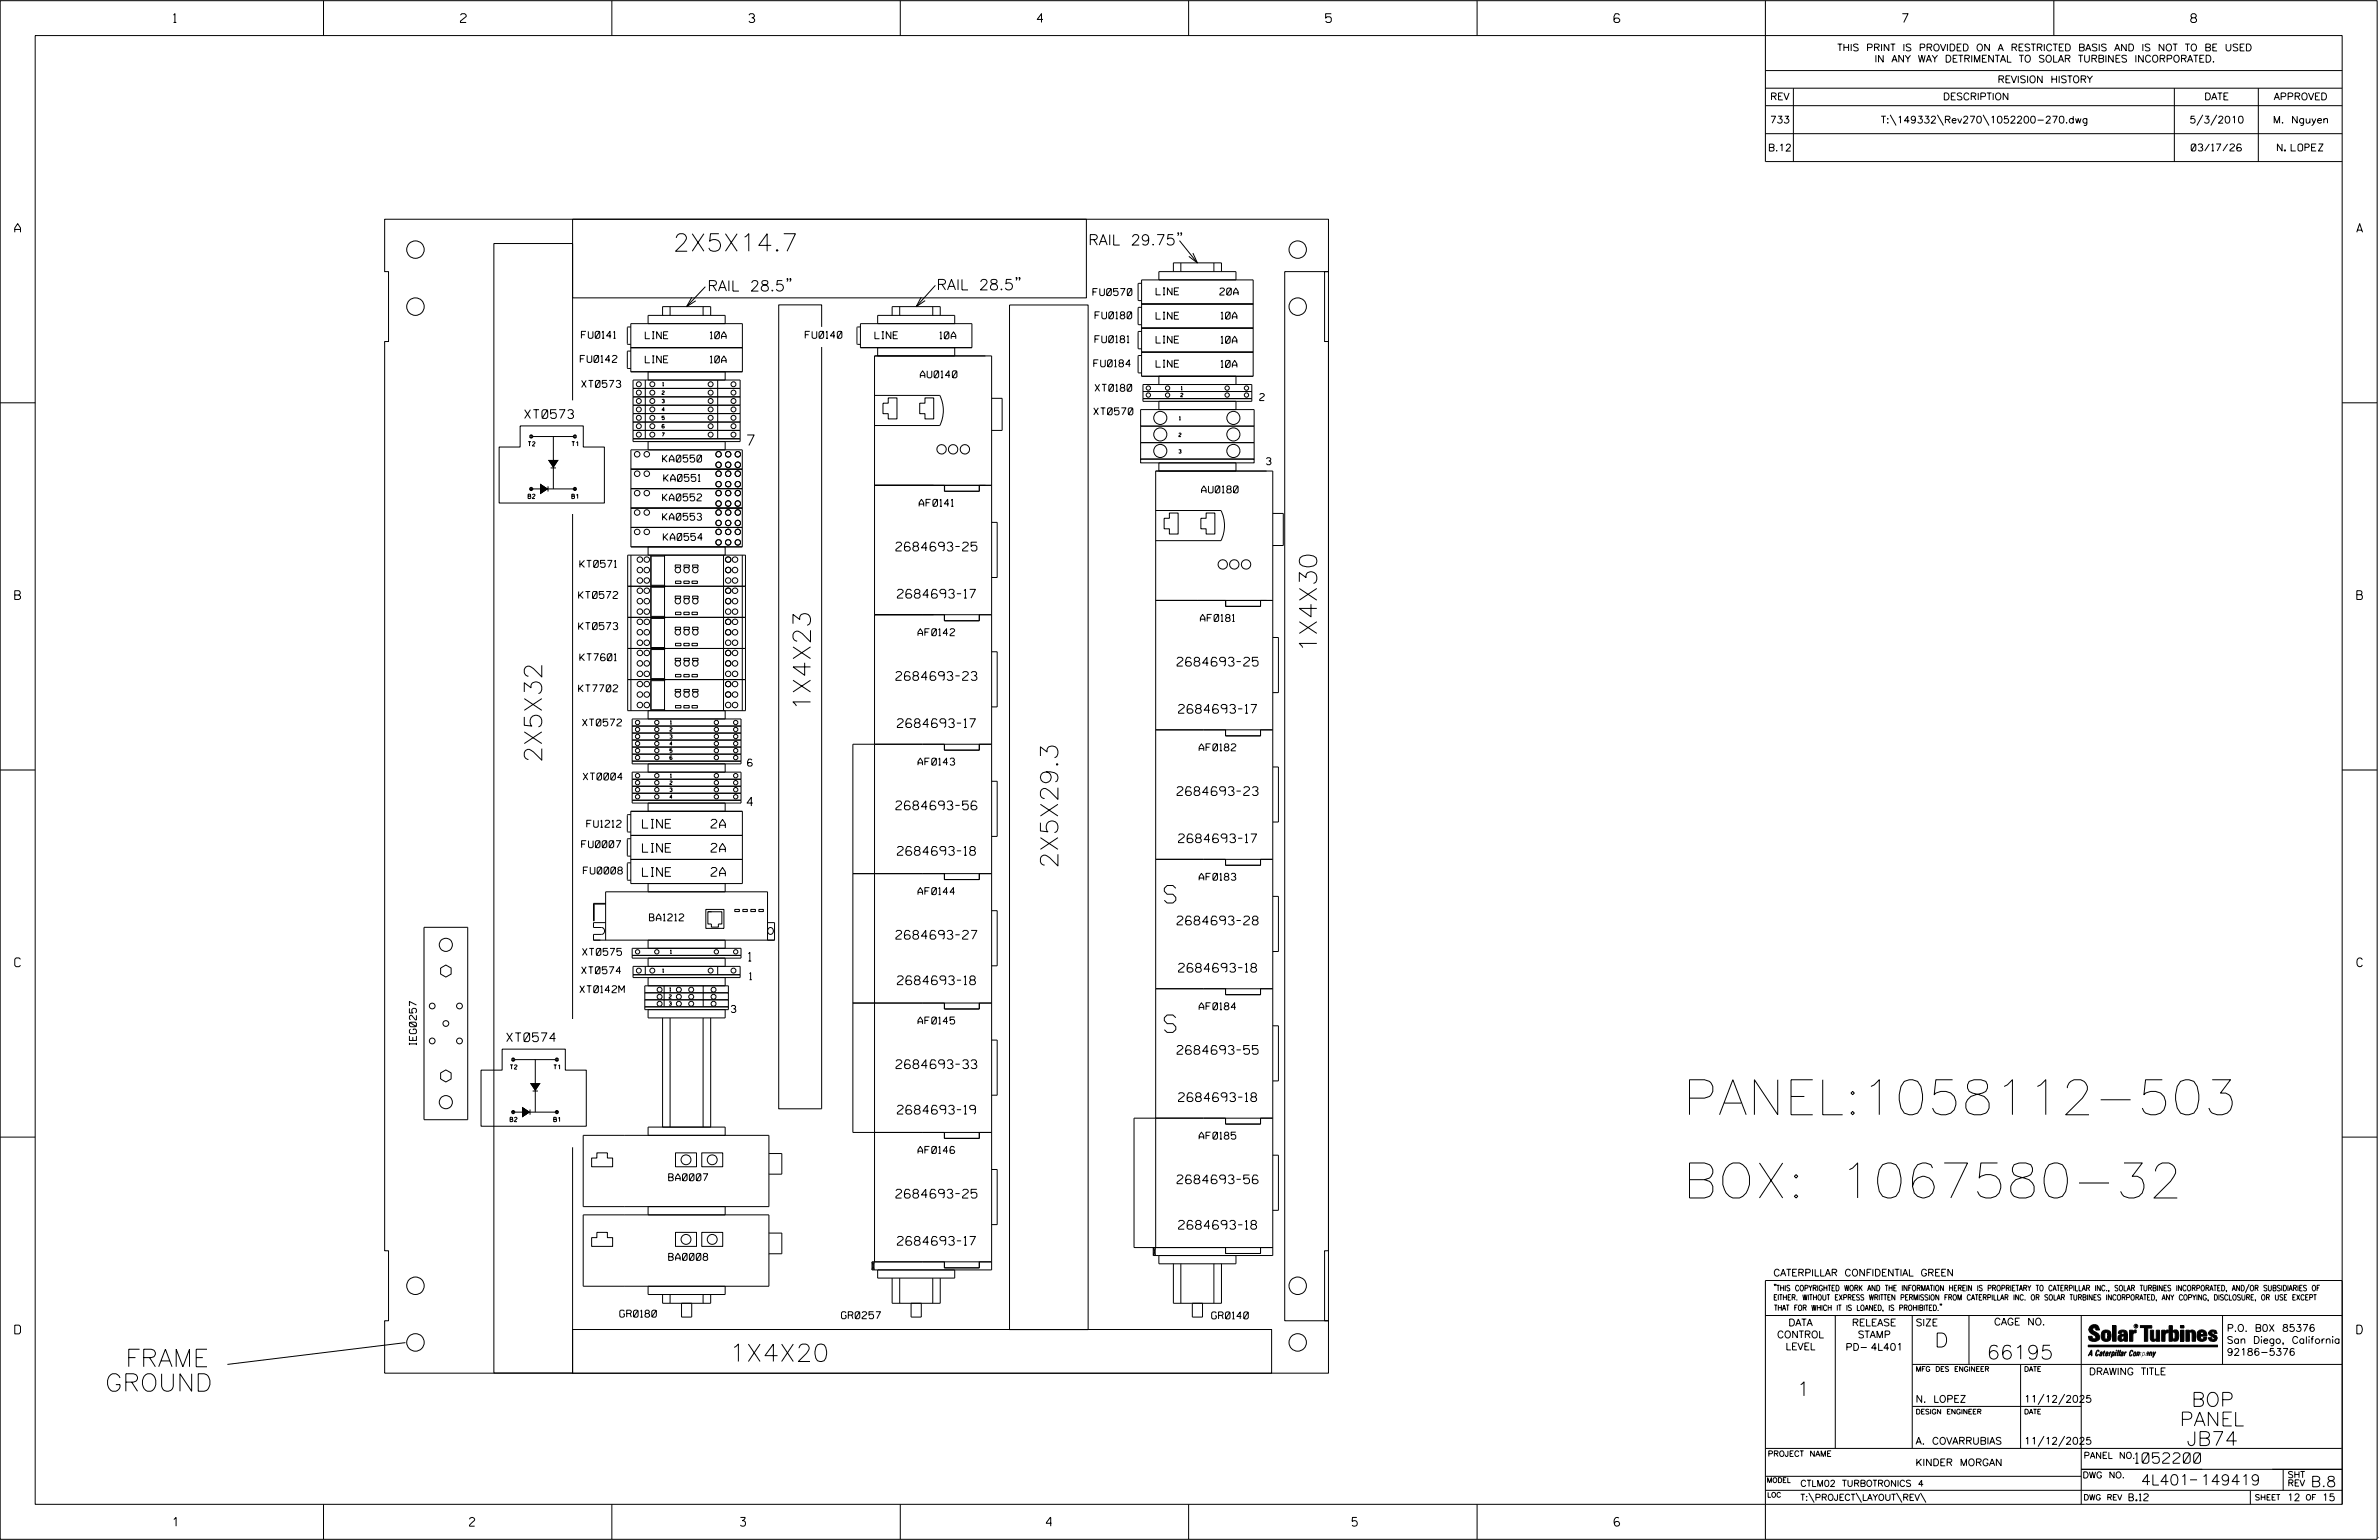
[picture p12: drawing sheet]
<svg xmlns="http://www.w3.org/2000/svg" width="864mm" height="559mm" viewBox="0 0 864 559" stroke-linecap="round" stroke-linejoin="round" font-family="sans-serif">
<defs><g id="words">
<g font-size="12.7">
<text x="610.9" y="404.5">PANEL:1058112-503</text>
<text x="610.9" y="434.7">BOX: 1067580-32</text>
</g>
<g font-size="6.3">
<text x="244.3" y="91.2">2X5X14.7</text>
<text x="478" y="236.8" transform="rotate(-90 478 236.8)">1X4X30</text>
<text x="294.2" y="258" transform="rotate(-90 294.2 258)">1X4X23</text>
<text x="196.7" y="276.8" transform="rotate(-90 196.7 276.8)">2X5X32</text>
<text x="384" y="315.1" transform="rotate(-90 384 315.1)">2X5X29.3</text>
<text x="422.7" y="327.7">S</text>
<text x="422.7" y="374.6">S</text>
<text x="41.7" y="495.9">FRAME</text>
<text x="264.7" y="494">1X4X20</text>
<text x="38.1" y="504.8">GROUND</text>
</g>
<g font-size="5.1">
<text x="702.3" y="488.8">D</text>
<text x="721.2" y="493.2">66195</text>
<text x="652.2" y="506.5">1</text>
<text x="795.5" y="510.3">BOP</text>
<text x="791.3" y="517.4">PANEL</text>
<text x="793.8" y="524.5">JB74</text>
</g>
<g font-size="3.8">
<text x="395" y="88.9">RAIL 29.75&quot;</text>
<text x="256.8" y="105.6">RAIL 28.5&quot;</text>
<text x="340" y="105.2">RAIL 28.5&quot;</text>
<text x="271.3" y="161.6">7</text>
<text x="775.1" y="531">1052200</text>
<text x="777.2" y="538.9">4L401</text>
<text x="798.8" y="538.9">149419</text>
<text x="838.8" y="539.5">B.8</text>
</g>
<g font-size="3.2">
<text x="63" y="8.2">1</text>
<text x="167.2" y="8.2">2</text>
<text x="271.8" y="8.2">3</text>
<text x="376.5" y="8.2">4</text>
<text x="481.2" y="8.2">5</text>
<text x="690.6" y="8.2">7</text>
<text x="795.3" y="8.2">8</text>
<text x="5.4" y="84.3">A</text>
<text x="855.5" y="84.3">A</text>
<text x="190.5" y="151.8">XT0573</text>
<text x="325.2" y="199.9">2684693-25</text>
<text x="5.4" y="217.5">B</text>
<text x="325.8" y="217">2684693-17</text>
<text x="855.6" y="217.5">B</text>
<text x="427.3" y="241.7">2684693-25</text>
<text x="325.2" y="246.9">2684693-23</text>
<text x="325.8" y="264">2684693-17</text>
<text x="427.8" y="258.8">2684693-17</text>
<text x="271.2" y="292.5">4</text>
<text x="325.2" y="293.8">2684693-56</text>
<text x="427.3" y="288.6">2684693-23</text>
<text x="233.2" y="300.5">LINE</text>
<text x="258.1" y="300.5">2A</text>
<text x="427.8" y="305.8">2684693-17</text>
<text x="233.2" y="309.2">LINE</text>
<text x="258.1" y="309.2">2A</text>
<text x="325.8" y="310.3">2684693-18</text>
<text x="233.2" y="318">LINE</text>
<text x="258.1" y="318">2A</text>
<text x="427.3" y="335.6">2684693-28</text>
<text x="325.2" y="340.8">2684693-27</text>
<text x="5.4" y="350.8">C</text>
<text x="271.7" y="348.8">1</text>
<text x="427.8" y="352.7">2684693-18</text>
<text x="855.6" y="350.8">C</text>
<text x="325.8" y="357.3">2684693-18</text>
<text x="183.9" y="378">XT0574</text>
<text x="427.3" y="382.6">2684693-55</text>
<text x="325.3" y="387.8">2684693-33</text>
<text x="427.8" y="399.7">2684693-18</text>
<text x="325.8" y="404.2">2684693-19</text>
<text x="427.3" y="429.5">2684693-56</text>
<text x="325.2" y="434.7">2684693-25</text>
<text x="427.8" y="446">2684693-18</text>
<text x="325.8" y="451.8">2684693-17</text>
<text x="5.4" y="484">D</text>
<text x="855.6" y="484">D</text>
<text x="62.8" y="553.8">1</text>
<text x="170.4" y="553.8">2</text>
<text x="268.8" y="553.8">3</text>
<text x="379.8" y="553.8">4</text>
<text x="490.8" y="553.8">5</text>
<text x="585.9" y="553.8">6</text>
</g>
<g font-size="2.5">
<text x="666.9" y="18.5">THIS PRINT IS PROVIDED ON A RESTRICTED BASIS AND IS NOT TO BE USED</text>
<text x="680.5" y="22.6">IN ANY WAY DETRIMENTAL TO SOLAR TURBINES INCORPORATED.</text>
<text x="725.1" y="30">REVISION HISTORY</text>
<text x="642.6" y="36.3">REV</text>
<text x="705.3" y="36.3">DESCRIPTION</text>
<text x="800.2" y="36.3">DATE</text>
<text x="825.4" y="36.3">APPROVED</text>
<text x="642.5" y="44.7">733</text>
<text x="682.8" y="44.7">T:\149332\Rev270\1052200-270.dwg</text>
<text x="794.8" y="44.7">5/3/2010</text>
<text x="825.1" y="44.7">M. Nguyen</text>
<text x="641.8" y="54.8">B.12</text>
<text x="795.4" y="54.8">03/17/26</text>
<text x="826.7" y="54.8">N. LOPEZ</text>
<text x="396.7" y="107.2">FU0570</text>
<text x="419.7" y="107">LINE</text>
<text x="442.8" y="107.1">20A</text>
<text x="397.5" y="115.7">FU0180</text>
<text x="419.7" y="115.8">LINE</text>
<text x="443.2" y="115.8">10A</text>
<text x="211.1" y="122.8">FU0141</text>
<text x="234.2" y="122.9">LINE</text>
<text x="257.8" y="122.9">10A</text>
<text x="292.3" y="122.8">FU0140</text>
<text x="317.6" y="122.9">LINE</text>
<text x="341.2" y="122.9">10A</text>
<text x="397.5" y="124.3">FU0181</text>
<text x="419.7" y="124.5">LINE</text>
<text x="443.2" y="124.6">10A</text>
<text x="210.6" y="131.5">FU0142</text>
<text x="234.2" y="131.7">LINE</text>
<text x="257.8" y="131.7">10A</text>
<text x="334.1" y="137.1">AU0140</text>
<text x="397.1" y="133.1">FU0184</text>
<text x="419.7" y="133.2">LINE</text>
<text x="443.2" y="133.3">10A</text>
<text x="211.1" y="140.6">XT0573</text>
<text x="397.5" y="142">XT0180</text>
<text x="457.3" y="145.3">2</text>
<text x="397.1" y="150.5">XT0570</text>
<text x="240.5" y="167.7">KA0550</text>
<text x="459.7" y="168.6">3</text>
<text x="240.9" y="174.7">KA0551</text>
<text x="436.2" y="178.9">AU0180</text>
<text x="240.5" y="181.7">KA0552</text>
<text x="333.7" y="183.7">AF0141</text>
<text x="240.5" y="188.8">KA0553</text>
<text x="240.8" y="196.1">KA0554</text>
<text x="210.5" y="205.9">KT0571</text>
<text x="210.1" y="217.2">KT0572</text>
<text x="435.7" y="225.5">AF0181</text>
<text x="210.1" y="228.5">KT0573</text>
<text x="333.2" y="230.7">AF0142</text>
<text x="210.5" y="239.7">KT7601</text>
<text x="210.1" y="251">KT7702</text>
<text x="211.4" y="263.4">XT0572</text>
<text x="435.3" y="272.5">AF0182</text>
<text x="271.4" y="278">6</text>
<text x="333.2" y="277.6">AF0143</text>
<text x="211.7" y="283">XT0004</text>
<text x="213" y="300.2">FU1212</text>
<text x="211.1" y="307.6">FU0007</text>
<text x="211.8" y="317.2">FU0008</text>
<text x="435.3" y="319.4">AF0183</text>
<text x="333.2" y="324.6">AF0144</text>
<text x="235.8" y="334.2">BA1212</text>
<text x="211.4" y="346.7">XT0575</text>
<text x="211.1" y="353.3">XT0574</text>
<text x="272.1" y="355.5">1</text>
<text x="210.5" y="360.2">XT0142M</text>
<text x="265.4" y="367.4">3</text>
<text x="333.2" y="371.6">AF0145</text>
<text x="435.3" y="366.4">AF0184</text>
<text x="151.2" y="379.2" transform="rotate(-90 151.2 379.2)">IEG0257</text>
<text x="435.3" y="413.3">AF0185</text>
<text x="333.2" y="418.5">AF0146</text>
<text x="242.8" y="428.5">BA0007</text>
<text x="242.8" y="457.3">BA0008</text>
<text x="643.8" y="463">CATERPILLAR CONFIDENTIAL GREEN</text>
<text x="225" y="477.9">GR0180</text>
<text x="305.5" y="478.5">GR0257</text>
<text x="439.9" y="478.6">GR0140</text>
<text x="645.1" y="485.5">CONTROL</text>
<text x="649.2" y="481.1">DATA</text>
<text x="672.3" y="481.1">RELEASE</text>
<text x="674.4" y="485.5">STAMP</text>
<text x="695.4" y="481.1">SIZE</text>
<text x="723.8" y="480.8">CAGE NO.</text>
<text x="808.4" y="483.1">P.O. B0X 85376</text>
<text x="648.2" y="489.8">LEVEL</text>
<text x="669.9" y="490">PD- 4L401</text>
<text x="808.4" y="487.5">San Diego, California</text>
<text x="808.4" y="491.8">92186-5376</text>
<text x="758.3" y="498.9">DRAWING TITLE</text>
<text x="695.4" y="508.9">N. LOPEZ</text>
<text x="734.8" y="508.9">11/12/2025</text>
<text x="695.4" y="524.1">A. COVARRUBIAS</text>
<text x="734.8" y="524.1">11/12/2025</text>
<text x="695.3" y="531.9">KINDER MORGAN</text>
<text x="772.8" y="544.6">B.12</text>
<text x="830.2" y="544.6">12</text>
<text x="842.9" y="544.6">15</text>
</g>
<g font-size="2.3">
<text x="756.4" y="529.2">PANEL NO.</text>
<text x="653.5" y="539.4">CTLM02 TURBOTRONICS 4</text>
<text x="756" y="536.3">DWG NO.</text>
<text x="830.4" y="539.3">REV</text>
<text x="830.4" y="536.2">SHT</text>
<text x="653.5" y="544.5">T:\PROJECT\LAYOUT\REV\</text>
</g>
<g font-size="2">
<text x="643.8" y="468.4">&quot;THIS COPYRIGHTED WORK AND THE INFORMATION HEREIN IS PROPRIETARY TO CATERPILLAR INC., SOLAR TURBINES INCORPORATED, AND/OR SUBSIDIARIES OF</text>
<text x="643.8" y="471.8">EITHER. WITHOUT EXPRESS WRITTEN PERMISSION FROM CATERPILLAR INC. OR SOLAR TURBINES INCORPORATED, ANY COPYING, DISCLOSURE, OR USE EXCEPT</text>
<text x="644" y="475.6">THAT FOR WHICH IT IS LOANED, IS PROHIBITED.&quot;</text>
<text x="641.7" y="528.5">PROJECT NAME</text>
<text x="756.3" y="544.3">DWG REV</text>
<text x="818.5" y="544.3">SHEET</text>
<text x="836.9" y="544.3">OF</text>
</g>
<g font-size="1.8">
<text x="695.4" y="497.6">MFG DES ENGINEER</text>
<text x="734.8" y="497.6">DATE</text>
<text x="695.4" y="513.1">DESIGN ENGINEER</text>
<text x="734.8" y="513.1">DATE</text>
<text x="641.3" y="538">MODEL</text>
<text x="641.5" y="543.3">LOC</text>
</g>
<g font-size="1.6">
<text x="191.7" y="161.9">T2</text>
<text x="207.6" y="161.9">T1</text>
<text x="191.7" y="180.9">B2</text>
<text x="207.6" y="180.9">B1</text>
<text x="185.2" y="388">T2</text>
<text x="201" y="388">T1</text>
<text x="185.2" y="407">B2</text>
<text x="201" y="407">B1</text>
</g>
<g font-size="1.3">
<text x="240.3" y="143.1">2</text>
<text x="240.5" y="140.1">1</text>
<text x="428.6" y="144">2</text>
<text x="428.8" y="141.5">1</text>
<text x="240.3" y="146.2">3</text>
<text x="240.3" y="149.2">4</text>
<text x="240.3" y="152.2">5</text>
<text x="240.3" y="155.3">6</text>
<text x="428.1" y="152.4">1</text>
<text x="240.3" y="158.3">7</text>
<text x="427.9" y="158.4">2</text>
<text x="427.9" y="164.4">3</text>
<text x="243.4" y="262.8">1</text>
<text x="243.2" y="265.3">2</text>
<text x="243.2" y="267.9">3</text>
<text x="243.2" y="270.4">4</text>
<text x="243.2" y="273">5</text>
<text x="243.2" y="275.5">6</text>
<text x="243.2" y="284.6">2</text>
<text x="243.2" y="287.2">3</text>
<text x="243.4" y="282.1">1</text>
<text x="243.2" y="289.7">4</text>
<text x="243.4" y="346">1</text>
<text x="240.5" y="352.8">1</text>
<text x="243.1" y="359.7">1</text>
<text x="242.9" y="362.2">2</text>
<text x="242.9" y="364.8">3</text>
</g>
<text font-size=".9" x="775.1" y="481.7">R</text>
</g></defs>
<g fill="none" stroke="#000" stroke-width=".36">
<path d="M.1 .2h862.8v558.4h-862.8zM12.8 12.9h837.4v533h-837.4zM117.4 .2v12.7M222.1 .2v12.7M326.8 .2v12.7M431.5 .2v12.7M536.2 .2v12.7M587.9 5.5l-.5-.5h-1l-.5 1v1.7l.5 .4h1l.6-.4v-.6l-.6-.5h-1l-.5 .5M640.9 .2v58.4h209.3M745.6 .2v12.7M640.9 25.6h209.3M640.9 32h209.3"/>
<path d="M640.9 38.3h209.3M651 32v26.6M789.3 32v26.6M819.8 32v26.6M640.9 48.5h209.3M686.2 41.7l2.1 3.8M703.3 41.7l2.2 3.8M719.9 41.7l2.1 3.8M799.6 41.7l-2.1 3.8M804.7 41.7l-2.2 3.8M139.6 79.6h342.6v19h-1.4v25.3h1.4v329.9h-1.4v25.4h1.4v19.1h-342.6v-19.1h1.4v-25.4h-1.4v-329.9h1.4v-25.3h-1.4zM207.9 79.6h186.5v28.5h-186.5z"/>
<path d="M425.9 98.6v-3.2h17.5v3.2M427.8 84.6h-.3h.3l-.3 .9M428.2 87.3l6.5 8.1M428.7 95.4v3.2M428.9 84.6h-.3h.3l-.3 .9M433 91.8l1.7 3.6-3.1-2.4M440.7 95.4v3.2M466.4 98.6h15.8v380.6h-15.8zM229 118.6h-1l-.3 .3v5.8l.3 .3h1M229 117.4h40.5v17.5h-40.5zM240.5 114.4v-3.1h17.5v3.1M243.2 111.3v3.1"/>
<path d="M251.2 107.8l-2 3.5 3.4-2.2M255.2 111.3v3.1M256 104l-6.8 7.3M263.2 117.4v-3h-27.9v3M286 101.2h-.4h.4l-.4 1M287.1 101.2h-.4h.4l-.4 1M298.3 118.6v-8h-15.6v291.7h15.6v-276.4M312.3 117.4h40.5v8.8h-40.5zM312.3 118.6h-1l-.2 .3v5.8l.2 .3h1M323.8 114.4v-3.1h17.5v3.1M326.6 111.3v3.1M334.4 107.8l-1.8 3.5 3.2-2.2"/>
<path d="M338.6 111.3v3.1M339.5 103.5l-6.9 7.8M346.6 117.4v-3h-28v3M366.5 110.7h28.5v371.8h-28.5zM369.1 100.8l-.1 .2-.2-.2h.3l-.3 .9M370.2 100.8l-.1 .2-.2-.2h.3l-.3 .9M414.4 102.8h-1l-.3 .2v5.8l.3 .3h1M414.4 111.5h-1l-.3 .3v5.8l.3 .2h1M414.4 101.6h40.5v34.9h-40.5zM414.4 110.3h40.5M414.4 119.1h40.5M448.7 101.6v-3h-28v3"/>
<path d="M229 127.4h-1l-.3 .2v5.9l.3 .2h1M229 126.2h40.5M229.8 137.9h38.9v22.3h-38.9zM234.2 137.9v21.3M235.3 134.9v3M260.5 137.9v21.3M263.2 134.9v3M318.6 126.2v3M346.6 126.2v3M414.4 120.3h-1l-.3 .2v5.8l.3 .3h1M414.4 129h-1l-.3 .3v5.8l.3 .2h1M414.4 127.8h40.5"/>
<path d="M414.9 139.5h39.5v6.1h-39.5zM420.7 136.5v3M448.7 136.5v3M.1 146.2h12.7M188.8 154.6h22.9v7.6h7.7v20.3h-38.2v-20.3h7.6zM193.2 158.4h15.1M200.9 158.4v19M207.9 145.3v-56.9h-28.6v409.8h28.6v-81.9M229.8 156.2h38.9M229.8 159.2h38.9M229.8 140.9h38.9M229.8 144h38.9"/>
<path d="M229.8 147h38.9M229.8 150.1h38.9M229.8 153.1h38.9M317.5 143.5h23.7a12.4 12.4 0 0 1 0 10.9h-23.7M322.4 144.4h3.2v7.6h-3.2v-1.9h-1.9v-3.8h1.9zM335.8 144.4h3.1v7.6h-3.1v-1.9h-1.9v-3.8h1.9zM360 144.5h3.8v11.7h-3.8M414.1 148.6h41.2v18h-41.2zM414.1 154.6h41.2M414.9 144.6h39.5M414.9 142.1h39.5M420.7 145.6v3"/>
<path d="M448.7 145.6v3M850.2 146.2h12.7M193.2 177.4h15.1M198.9 176.5v1.9M199.9 169.8h1.9M229 163.2h40.5v35.2h-40.5zM229 170.3h40.5M229 177.3h40.5M235.3 160.2v3M263.2 160.2v3M317.5 176.1h42.5M342.8 176.1v2.2h12.7v-2.2"/>
<path d="M414.1 160.6h41.2M414.1 166.6h41.2v1.4h-41.2zM448.7 170.9v-2.9h-28v2.9M207.9 186.5v183.2M229 191.4h40.5M229 184.4h40.5M235.3 198.4v3M263.2 198.4v3M360 189.5h2v20.1h-2M419.5 185.2h23.7a12.4 12.4 0 0 1 0 11h-23.7M424.5 186.2h3.2v7.6h-3.2v-1.9h-1.9v-3.8h1.9zM437.8 186.2h3.2v7.6h-3.2v-1.9h-1.9v-3.8h1.9z"/>
<path d="M462 186.3h3.8v11.6h-3.8M227.9 201.4h42.7v56.5h-42.7zM227.9 212.7h42.7M229 201.4v56.5M236.3 201.4v56.5M241.2 201.4v56.5M241.3 201.4v.4h-5v10.6h5v.7h-5v10.6h5v.7h-5v10.5h5v.8h-5v10.5h5v.8h-5v10.5h5v.4M245.1 205h2v.8h-2zM245.1 216.3h2v.8h-2zM245.2 210.9h2v.8h-2zM248.2 210.9h2v.8h-2zM248.3 205h1.9v.8h-1.9z"/>
<path d="M248.3 216.3h1.9v.8h-1.9zM251.2 210.9h2v.8h-2zM251.4 205h2v.8h-2zM251.4 216.3h2v.8h-2zM262.6 201.4v56.5M269.5 201.4v56.5M419.5 217.9h42.5M444.9 217.9v2.1h12.7v-2.1M445 217.9v2.1M227.9 224h42.7M227.9 235.3h42.7M245.1 227.6h2v.8h-2z"/>
<path d="M245.1 238.9h2v.8h-2zM245.2 233.4h2v.9h-2zM245.2 222.1h2v.9h-2zM248.2 233.4h2v.9h-2zM248.2 222.1h2v.9h-2zM248.3 227.6h1.9v.8h-1.9zM248.3 238.9h1.9v.8h-1.9zM251.2 233.4h2v.9h-2zM251.2 222.1h2v.9h-2zM251.4 227.6h2v.8h-2zM251.4 238.9h2v.8h-2zM317.5 223.1h42.5"/>
<path d="M342.8 223.1v2.1h12.7v-2.1M360 236.5h2v20h-2M462 231.3h2.1v20h-2.1M227.9 246.6h42.7M235.3 257.9v3M245.1 250.2h2v.8h-2zM245.2 244.7h2v.9h-2zM245.2 256h2v.9h-2zM248.2 244.7h2v.9h-2zM248.2 256h2v.9h-2zM248.3 250.2h1.9v.8h-1.9zM251.2 244.7h2v.9h-2z"/>
<path d="M251.2 256h2v.9h-2zM251.4 250.2h2v.8h-2zM263.2 257.9v3M.1 279.4h12.7M229.5 260.9h39.5v16.3h-39.5zM229.5 276.2h39.5M229.5 263.5h39.5M229.5 266h39.5M229.5 268.5h39.5M229.5 271.1h39.5M229.5 273.6h39.5M235.3 277.2v3"/>
<path d="M263.2 277.2v3M342.8 270.1v2.1h12.7v-2.1M360 270.1h-50.4v140.8h50.4M419.5 264.8h42.5M444.9 264.8v2.2h12.7v-2.2M462 278.3h2.1v20h-2.1M850.2 279.4h12.7M229 295.6h-1l-.3 .3v5.8l.3 .2h1M229 294.4h40.5v26.2h-40.5zM229.5 280.2h39.5v11.2h-39.5zM229.5 282.8h39.5M229.5 285.3h39.5"/>
<path d="M229.5 287.8h39.5M229.5 290.4h39.5M235.3 291.4v3M263.2 291.4v3M360 283.5h2v20h-2M229 304.3h-1l-.3 .3v5.8l.3 .3h1M229 313.1h-1l-.3 .2v5.9l.3 .2h1M229 311.9h40.5M229 303.1h40.5M309.6 317h50.4M342.8 317v2.2h12.7v-2.2M419.5 311.8h42.5"/>
<path d="M444.9 311.8v2.2h12.7v-2.2M153.9 336.5h15.9v69.8h-15.9zM219.9 334.8h-4.5v1.7h3a1.27 1.27 0 0 1 1.1 1.3 1.27 1.27 0 0 1-1.1 1.3h-3v2h65.8v-6.3h-2.6M219.9 327.8h-4.5v6.4h.3v-6.2h4.2M235.3 320.6v3M256.2 330h6.6v6.9h-6.6zM257 330.8h5v4.5h-1.2v1.1h-2.6v-1.1h-1.2v-4.5h1.3M263.2 320.6v3M266.7 330h1.7v.8h-1.7zM269.7 330h1.6v.8h-1.6zM272.6 330h1.6v.8h-1.6zM275.5 330h1.6v.8h-1.6z"/>
<path d="M279.1 336.8a1.14 1.14 0 0 1 1.6 1 1.14 1.14 0 0 1-1.6 1l-.4-1zM360 330.4h2v20h-2M462 325.3h2.1v20h-2.1M159.9 351.3l2-1.1 1.9 1.1v2.1l-1.9 1.1-2-1.1zM219.9 341.1v-17.5h58.7v17.5M229.5 344.1h39.5v3.6h-39.5zM229.5 346.7h39.5M229.8 353.7h38.9M229.8 350.7h38.9v4h-38.9zM234.1 357.7h30.3v8.7h-30.3zM234.2 350.7v3M235.3 341.1v3"/>
<path d="M235.3 347.7v3M235.3 354.7v3M241.1 357.7v7.6M255.3 357.7v7.6M260.5 350.7v3M263.2 341.1v3M263.2 347.7v3M263.2 354.7v3M419.5 358.8h42.5M444.9 358.8v2.1h12.7v-2.1M234.1 360.3h30.3M234.1 362.8h30.3"/>
<path d="M234.1 365.3h30.3M235.3 366.4v3h27.9v-3M240.5 369.4v39.6M243.2 369.4v39.6M255.2 369.4v39.6M258 369.4v39.6M309.6 364h50.4M342.8 364v2.1h12.7v-2.1M360 377.4h2v20h-2M462 372.2h2.1v20h-2.1M159.9 389.3l2-1.1 1.9 1.1v2.2l-1.9 1.1-2-1.1zM174.6 388.3h7.7v-7.6h22.9v7.6h7.6v20.4h-38.2z"/>
<path d="M186.7 384.5h15.1M193.4 395.9h1.9M194.3 384.5v19M.1 412.6h12.7M186.7 403.5h15.1M192.4 402.6v1.9M235.3 412v-3h27.9v3h-51.5v25.8h51.5v3h-51.5v25.9h51.5v3h-27.9v-3M245.2 418.3h7.6v5.1h-7.6zM245.4 412h33.7v25.8h-33.7M254.7 418.3h7.7v5.1h-7.7zM279.1 418.6h4.7v7.4h-4.7M342.8 410.9v2.2h12.7v-2.2"/>
<path d="M444.9 405.7v2.2h12.7v-2.2M462 419.2h2.1v20h-2.1M462 405.7h-50.3v47h50.3M850.2 412.6h12.7M214.8 420.2h1.9v-1.9h3.8v1.9h1.9v3.2h-7.6zM235.3 437.8v3M360 424.4h2v20h-2M214.8 449.1h1.9v-1.9h3.8v1.9h1.9v3.2h-7.6zM245.2 447.2h7.6v5.1h-7.6zM245.4 440.8h33.7v25.9h-33.7M254.7 447.2h7.7v5.1h-7.7zM279.1 447.4h4.7v7.5h-4.7"/>
<path d="M316.5 457.9h43.5M316.5 457.9v2.9M316.5 457.9l.8 2.9v-2.9l-.8 2.9M317.5 457.9v-328.7h42.5v331.6h-43.5M342.8 457.9v2.2h12.7v-2.2M418.6 452.7l.7 2.9v-2.9l-.7 2.9zM419.5 452.7v-281.8h42.5v284.7h-43.4M420.7 455.6v3h28v-3M425.9 458.6v14.3h17.5v-14.3M428.7 458.6v14.3M440.7 458.6v14.3M444.9 452.7v2.1h12.7v-2.1"/>
<path d="M240.5 469.7v3.2h17.5v-3.2M243.2 469.7v3.2M247.4 472.9v5h3.7v-5M255.2 469.7v3.2M318.6 460.8v3h28v-3M323.8 463.8v9.1h17.5v-9.1M326.6 463.8v9.1M330.7 472.9v5h3.7v-5M338.6 463.8v9.1M432.8 472.9v5h3.7v-5M640.9 477.3h209.3M644.2 466.1l-.1 .4"/>
<path d="M644.7 466.1l-.2 .4M666.2 477.3v48.3M694.2 477.3v48.3M704.4 473.3l-.1 .4M704.8 473.3l-.1 .4M714.8 477.3v17.8M755.5 477.3v68.6M806.8 477.3v17.8M816.5 466l-1.4 3.1M850.2 464.6h-209.3v94M850.2 464.8v81.1M147.2 487.2l-64.7 7.9"/>
<path d="M207.9 482.4h253.7v15.9h-253.7zM694.2 495.1h156M733.5 495.1v30.5M758.6 481.4a2.02 2.02 0 0 1 3.1-.1l.5 1.3h-1.3l-.2-.6-.4-.2-.6 .1-.1 .4 .4 .7a2.46 2.46 0 0 1 2.2 2.9 2.83 2.83 0 0 1-3.8 .3l-.3-1.3h1.3l.2 .7 .6 .3 .5-.2 .2-.5-.4-.6-1.9-1.2-.4-.9zM759.2 491.3h-.7l.7-1.2v1.9h.2l-.1-2.1-1.3 2.1 .5-.5h.7M761.3 490l.3-.2 .4 .3-.1 .3-.3-.4-.4 .3-.3 1.6h.4l.4-.5-.3 .6-.4 .1-.3-.4zM762.6 490.6l.5-.1-.1 1.4h-.9a.74 .74 0 0 1 .9-.8l-.3 .7-.5 .1 .2-.5 .6-.2v-.5l-.7 .2zM763 483.2a2.17 2.17 0 0 1 3.1 0l.3 1.4-.3 1.5a2.17 2.17 0 0 1-3.1 0l-.3-1.5zM763.6 490.5l.4-.4 .2 .6h-.3l-.3 .9 .2 .4-.3-.1zM764.1 483.7l.5-.4 .4 .3v2.2l-.4 .2-.5-.2zM764.6 491.1l.6 .2v-.7l-.4-.1-.4 .6-.1 .8h.6M764.6 491.1l-.1 .8h.4"/>
<path d="M764.6 482.6v.8M764.8 490.7l.4 .1v.3h-.6zM765 491.5l-.1 .4zM766 490.5l-.5 1.5zM766 490.8l.4-.3-.4 .4M766.9 481h1.3v5.7h-1.3zM767 490.8l.5 .1-.3 .8-.4 .2zM767.3 490.5h-.5l-.5 2M767.3 490.5a.8 .8 0 0 1 .2 1 .8 .8 0 0 1-.9 .4l-.1 .6M767.3 490.5l-.1 .2M768.1 490.5l-.4 1.5zM768.2 489.9h.3l-.1 .2h-.2z"/>
<path d="M769 489.9l-.5 2.1zM769.7 489.9l-.6 2.1zM770.1 491.4l.5-.3-.5 .8zM770.4 491.9h.1M770.6 491.1l.1-.4-.7 .2 .1-.3 .6-.1 .2 .3-.5 1.1M770.6 491.1a.74 .74 0 0 0-.8 .8h.6M771 484.8h-.7l-.3 .6 .4 .7 .5-.3 .1-2.4h-.8l-.1 .4h-1.2a1.71 1.71 0 0 1 1.8-1.3 1.71 1.71 0 0 1 1.6 1.4v2.8h-1.1l-.1-.6M771 484.2l-1.5 .1a1.41 1.41 0 0 0 0 2.4l.5 .1 1.1-.7M771.2 486.1h-.1M771.4 490.5l.1 .3 .4-.3-.9 1.5zM771.5 490.8h.1M773 482.7h1.2v.5l.5-.5 .7-.1v1h-.6l-.5 .4-.1 2.7h-1.2z"/>
<path d="M773.3 490.3l.6-.4 .4 .2-.1 .4-.3-.4a1.28 1.28 0 0 0-.5 1.8l.6-.4-.1 .4-.8 .1zM774.7 490.8l.5-.3a.88 .88 0 0 1 .2 .9 .88 .88 0 0 1-.7 .7l-.2-.2zM774.8 490.9h.5l-.3 1h-.3l-.2-.2zM775.2 490.5l-.1 .2M776.8 481h4.3v.9h-1.5v4.8h-1.3M776.8 490.6l-.8 .2v-.3l-.4 1.5 .8-1.3v1.3l.3-1.2M779.3 491.1h.4M779.6 490.5h.3l-.3 1.4M779.6 490.7h.2l-.1 .4M779.7 491.1l-.1 .4M779.7 491.1l-.4 .2M780.1 492l.4-1.5 .1 .3 .3-.3 .3 .2-.3 1.3v-1.3l-.7 1.3"/>
<path d="M780.6 482.7h1.2v2.7l.1 .4 .4 .3 .4-.7v-2.7h1.2l.1 4h-1.3v-.5l-1.1 .6-.7-.3-.3-.7zM781.6 492.5l1-2-.8 1.3-.2-1.3-.2 2M784.7 482.7h1.2v.5l.5-.5 .7-.1v1h-.5l-.6 .4-.1 2.7h-1.2zM787.4 481h1.2v2a1.4 1.4 0 0 1 2.2 .2l.1 1.4-.4 1.9-1.5 .1-.4-.5v-1l.5 .9 .5-.3v-2.1l-.5-.4-.5 .7v2.8h-1.2zM791.5 482.7h1.3v4h-1.3zM791.5 481h1.3v.9h-1.3zM793.5 482.7h1.3v.4l.7-.5 1.1 .2 .4 .6v3.3h-1.2l-.3-3.4-.7 .2v3.2h-1.3zM794.8 483.1h.1M797.7 483.2a1.92 1.92 0 0 1 2.4-.5 1.92 1.92 0 0 1 1 2.1h-2.3v.8l.6 .5 .5-.3v-.5h1.2a1.83 1.83 0 0 1-2.1 1.4 1.83 1.83 0 0 1-1.5-2.1zM798.8 484.2v.6M799.1 483.4h.6l.2 .8h-1.1zM804.6 482.9a1.84 1.84 0 0 0-2.9 .8 3.3 3.3 0 0 0 2.2 1.9l-.5 .5-.4-.3-.1-.4h-1.2l.1 .6a1.92 1.92 0 0 0 2.9 .4"/>
<path d="M804.9 483.8h-1.2l-.2-.6-.5 .1-.1 .3 .1 .3 1.8 .9M805.1 488.1h-47.1v.6h47.1M694.2 510.3h61.3M742 505.8l-2.2 3.9M749.5 505.8l-2.2 3.9M640.9 525.6h209.2M640.9 535.7h114.6M742 521.1l-2.2 3.8M749.5 521.1l-2.2 3.8M755.5 533.2h94.7M795 537h2.6M828.8 533.2v7.6"/>
<path d="M117.4 545.9v12.7M222.1 545.9v12.7M326.8 545.9v12.7M431.5 545.9v12.7M536.2 545.9v12.7M640.9 540.8h209.3M656.6 541.7l2 3.5M673.8 541.7l1.9 3.5M688.4 541.7l2 3.5M697.2 541.7l1.9 3.5M816.9 541v4.9M863.5 558h.1"/>
<circle cx="150.8" cy="90.6" r="3.2"/>
<circle cx="471.1" cy="90.6" r="3.2"/>
<circle cx="150.8" cy="111.3" r="3.2"/>
<circle cx="471.1" cy="111.3" r="3.2"/>
<circle cx="231.9" cy="139.4" r=".9"/>
<circle cx="236.8" cy="139.4" r=".9"/>
<circle cx="258" cy="139.4" r=".9"/>
<circle cx="266.3" cy="139.4" r=".89"/>
<circle cx="231.9" cy="151.6" r=".9"/>
<circle cx="231.9" cy="142.5" r=".9"/>
<circle cx="231.9" cy="145.5" r=".9"/>
<circle cx="231.9" cy="154.6" r=".9"/>
<circle cx="231.9" cy="148.6" r=".9"/>
<circle cx="231.9" cy="157.7" r=".9"/>
<circle cx="236.8" cy="151.6" r=".9"/>
<circle cx="236.8" cy="142.5" r=".9"/>
<circle cx="236.8" cy="154.6" r=".9"/>
<circle cx="236.8" cy="145.5" r=".9"/>
<circle cx="236.8" cy="148.6" r=".9"/>
<circle cx="236.8" cy="157.7" r=".9"/>
<circle cx="258" cy="142.5" r=".9"/>
<circle cx="258" cy="151.6" r=".9"/>
<circle cx="258" cy="154.6" r=".9"/>
<circle cx="258" cy="145.5" r=".9"/>
<circle cx="258" cy="148.6" r=".9"/>
<circle cx="258" cy="157.7" r=".9"/>
<circle cx="266.3" cy="154.6" r=".9"/>
<circle cx="266.3" cy="142.5" r=".9"/>
<circle cx="266.3" cy="151.6" r=".9"/>
<circle cx="266.3" cy="145.5" r=".9"/>
<circle cx="266.3" cy="157.7" r=".89"/>
<circle cx="266.3" cy="148.6" r=".89"/>
<circle cx="416.9" cy="140.8" r=".8"/>
<circle cx="416.9" cy="143.3" r=".8"/>
<circle cx="421.2" cy="157.6" r="2.38"/>
<circle cx="421.2" cy="151.6" r="2.38"/>
<circle cx="423.8" cy="140.8" r=".79"/>
<circle cx="423.8" cy="143.4" r=".79"/>
<circle cx="445.5" cy="140.8" r=".79"/>
<circle cx="445.5" cy="143.4" r=".79"/>
<circle cx="447.7" cy="157.6" r="2.38"/>
<circle cx="447.7" cy="151.6" r="2.38"/>
<circle cx="452.5" cy="140.8" r=".8"/>
<circle cx="452.5" cy="143.3" r=".8"/>
<circle cx="231.3" cy="164.8" r="1"/>
<circle cx="231.3" cy="171.9" r="1.01"/>
<circle cx="231.3" cy="178.9" r="1"/>
<circle cx="234.8" cy="164.8" r="1"/>
<circle cx="234.8" cy="171.9" r="1.01"/>
<circle cx="234.8" cy="178.9" r="1"/>
<circle cx="260.8" cy="164.8" r="1"/>
<circle cx="260.8" cy="168.6" r="1"/>
<circle cx="260.8" cy="171.9" r="1"/>
<circle cx="260.8" cy="175.7" r=".99"/>
<circle cx="260.8" cy="178.9" r=".99"/>
<circle cx="264.3" cy="164.8" r="1"/>
<circle cx="264.3" cy="168.6" r="1"/>
<circle cx="264.3" cy="171.9" r="1"/>
<circle cx="264.3" cy="178.9" r=".99"/>
<circle cx="264.3" cy="175.7" r=".99"/>
<circle cx="267.8" cy="164.8" r="1"/>
<circle cx="267.8" cy="168.6" r="1"/>
<circle cx="267.8" cy="171.9" r="1"/>
<circle cx="267.8" cy="175.7" r=".99"/>
<circle cx="267.8" cy="178.9" r=".99"/>
<circle cx="341.8" cy="163" r="1.7"/>
<circle cx="346" cy="163" r="1.7"/>
<circle cx="350.3" cy="163" r="1.69"/>
<circle cx="421.2" cy="163.6" r="2.38"/>
<circle cx="447.7" cy="163.6" r="2.38"/>
<circle cx="231.3" cy="186" r="1"/>
<circle cx="231.3" cy="193" r=".99"/>
<circle cx="234.8" cy="186" r="1"/>
<circle cx="234.8" cy="193" r=".99"/>
<circle cx="260.8" cy="182.7" r="1"/>
<circle cx="260.8" cy="186" r="1"/>
<circle cx="260.8" cy="196.8" r=".99"/>
<circle cx="260.8" cy="193" r=".99"/>
<circle cx="260.8" cy="189.8" r=".99"/>
<circle cx="264.3" cy="186" r="1"/>
<circle cx="264.3" cy="182.7" r="1"/>
<circle cx="264.3" cy="196.8" r=".99"/>
<circle cx="264.3" cy="193" r=".99"/>
<circle cx="264.3" cy="189.8" r=".99"/>
<circle cx="267.8" cy="186" r="1"/>
<circle cx="267.8" cy="182.7" r="1"/>
<circle cx="267.8" cy="196.8" r=".99"/>
<circle cx="267.8" cy="193" r=".99"/>
<circle cx="267.8" cy="189.8" r=".99"/>
<circle cx="232.3" cy="206.9" r="1"/>
<circle cx="232.3" cy="218.1" r="1"/>
<circle cx="232.3" cy="210.6" r="1"/>
<circle cx="232.3" cy="214.3" r="1"/>
<circle cx="232.3" cy="203.1" r="1"/>
<circle cx="234.8" cy="206.9" r="1.01"/>
<circle cx="234.8" cy="218.1" r="1.01"/>
<circle cx="234.8" cy="210.6" r="1"/>
<circle cx="234.8" cy="214.3" r="1"/>
<circle cx="234.8" cy="203" r="1"/>
<circle cx="246.1" cy="218.1" r="1"/>
<circle cx="246.1" cy="206.9" r="1"/>
<circle cx="249.2" cy="206.9" r="1"/>
<circle cx="249.2" cy="218.1" r="1"/>
<circle cx="252.4" cy="218.1" r="1"/>
<circle cx="252.4" cy="206.9" r="1"/>
<circle cx="264.3" cy="206.9" r="1"/>
<circle cx="264.3" cy="218.1" r="1"/>
<circle cx="264.3" cy="210.6" r=".99"/>
<circle cx="264.3" cy="214.3" r=".99"/>
<circle cx="264.3" cy="203.1" r=".99"/>
<circle cx="266.8" cy="206.9" r="1"/>
<circle cx="266.8" cy="218.1" r="1"/>
<circle cx="266.8" cy="203.1" r="1"/>
<circle cx="266.8" cy="210.6" r="1"/>
<circle cx="266.8" cy="214.3" r="1"/>
<circle cx="443.9" cy="204.8" r="1.7"/>
<circle cx="448.1" cy="204.8" r="1.7"/>
<circle cx="452.3" cy="204.8" r="1.7"/>
<circle cx="232.3" cy="229.4" r="1"/>
<circle cx="232.3" cy="233.2" r="1"/>
<circle cx="232.3" cy="225.6" r="1"/>
<circle cx="232.3" cy="221.9" r="1"/>
<circle cx="232.3" cy="236.9" r=".99"/>
<circle cx="234.8" cy="229.4" r="1"/>
<circle cx="234.8" cy="225.6" r="1"/>
<circle cx="234.8" cy="221.9" r="1"/>
<circle cx="234.8" cy="233.2" r="1"/>
<circle cx="234.8" cy="236.9" r=".99"/>
<circle cx="246.1" cy="229.4" r=".99"/>
<circle cx="249.2" cy="229.4" r=".99"/>
<circle cx="252.4" cy="229.4" r="1"/>
<circle cx="264.3" cy="229.4" r="1"/>
<circle cx="264.3" cy="225.6" r=".99"/>
<circle cx="264.3" cy="221.9" r=".99"/>
<circle cx="264.3" cy="233.2" r=".99"/>
<circle cx="264.3" cy="236.9" r=".99"/>
<circle cx="266.8" cy="229.4" r="1"/>
<circle cx="266.8" cy="233.2" r="1"/>
<circle cx="266.8" cy="225.6" r="1"/>
<circle cx="266.8" cy="221.9" r="1"/>
<circle cx="266.8" cy="236.9" r=".99"/>
<circle cx="232.3" cy="240.7" r="1"/>
<circle cx="232.3" cy="255.8" r="1"/>
<circle cx="232.3" cy="252" r="1"/>
<circle cx="232.3" cy="248.2" r=".99"/>
<circle cx="232.3" cy="244.5" r=".99"/>
<circle cx="234.8" cy="240.7" r="1"/>
<circle cx="234.8" cy="255.8" r="1.01"/>
<circle cx="234.8" cy="252" r="1"/>
<circle cx="234.8" cy="244.5" r=".99"/>
<circle cx="234.8" cy="248.2" r=".99"/>
<circle cx="246.1" cy="240.7" r=".99"/>
<circle cx="246.1" cy="252" r=".99"/>
<circle cx="249.2" cy="240.7" r=".99"/>
<circle cx="249.2" cy="252" r=".99"/>
<circle cx="252.4" cy="240.7" r="1"/>
<circle cx="252.4" cy="252" r=".99"/>
<circle cx="264.3" cy="240.7" r="1"/>
<circle cx="264.3" cy="255.8" r="1"/>
<circle cx="264.3" cy="252" r=".99"/>
<circle cx="264.3" cy="248.2" r=".99"/>
<circle cx="264.3" cy="244.5" r=".99"/>
<circle cx="266.8" cy="240.7" r="1"/>
<circle cx="266.8" cy="255.8" r="1"/>
<circle cx="266.8" cy="252" r="1"/>
<circle cx="266.8" cy="248.2" r=".99"/>
<circle cx="266.8" cy="244.5" r=".99"/>
<circle cx="231.4" cy="274.9" r=".8"/>
<circle cx="231.4" cy="267.2" r=".8"/>
<circle cx="231.4" cy="264.7" r=".8"/>
<circle cx="231.4" cy="272.4" r=".8"/>
<circle cx="231.4" cy="262.2" r=".8"/>
<circle cx="231.4" cy="269.8" r=".79"/>
<circle cx="238.4" cy="274.9" r=".79"/>
<circle cx="238.4" cy="267.2" r=".79"/>
<circle cx="238.4" cy="264.7" r=".79"/>
<circle cx="238.4" cy="272.4" r=".79"/>
<circle cx="238.4" cy="262.2" r=".79"/>
<circle cx="238.4" cy="269.8" r=".79"/>
<circle cx="260.1" cy="274.9" r=".79"/>
<circle cx="260.1" cy="267.2" r=".79"/>
<circle cx="260.1" cy="262.2" r=".79"/>
<circle cx="260.1" cy="264.7" r=".79"/>
<circle cx="260.1" cy="272.4" r=".79"/>
<circle cx="260.1" cy="269.8" r=".79"/>
<circle cx="267.1" cy="274.9" r=".8"/>
<circle cx="267.1" cy="267.2" r=".8"/>
<circle cx="267.1" cy="262.2" r=".8"/>
<circle cx="267.1" cy="264.7" r=".8"/>
<circle cx="267.1" cy="272.4" r=".8"/>
<circle cx="267.1" cy="269.8" r=".79"/>
<circle cx="231.4" cy="284" r=".8"/>
<circle cx="231.4" cy="286.5" r=".8"/>
<circle cx="231.4" cy="281.5" r=".8"/>
<circle cx="231.4" cy="289.1" r=".8"/>
<circle cx="238.4" cy="284" r=".79"/>
<circle cx="238.4" cy="286.5" r=".79"/>
<circle cx="238.4" cy="281.5" r=".79"/>
<circle cx="238.4" cy="289.1" r=".79"/>
<circle cx="260.1" cy="286.5" r=".79"/>
<circle cx="260.1" cy="284" r=".79"/>
<circle cx="260.1" cy="289.1" r=".79"/>
<circle cx="260.1" cy="281.5" r=".79"/>
<circle cx="267.1" cy="286.5" r=".8"/>
<circle cx="267.1" cy="284" r=".8"/>
<circle cx="267.1" cy="281.5" r=".8"/>
<circle cx="267.1" cy="289.1" r=".8"/>
<circle cx="161.9" cy="342.8" r="2.38"/>
<circle cx="231.4" cy="345.4" r=".8"/>
<circle cx="231.9" cy="352.2" r=".9"/>
<circle cx="236.8" cy="352.2" r=".9"/>
<circle cx="238.4" cy="345.4" r=".79"/>
<circle cx="239.4" cy="359.1" r=".9"/>
<circle cx="246.4" cy="359.1" r=".9"/>
<circle cx="250.9" cy="359.1" r=".9"/>
<circle cx="258" cy="352.2" r=".9"/>
<circle cx="259" cy="359.1" r=".9"/>
<circle cx="260.1" cy="345.4" r=".79"/>
<circle cx="266.3" cy="352.2" r=".89"/>
<circle cx="267.1" cy="345.4" r=".8"/>
<circle cx="156.9" cy="365" r="1.04"/>
<circle cx="156.9" cy="377.7" r="1.05"/>
<circle cx="161.8" cy="371.4" r="1.05"/>
<circle cx="166.8" cy="365" r="1.05"/>
<circle cx="166.8" cy="377.7" r="1.06"/>
<circle cx="239.4" cy="364.2" r=".9"/>
<circle cx="239.4" cy="361.7" r=".9"/>
<circle cx="246.4" cy="364.2" r=".9"/>
<circle cx="246.4" cy="361.7" r=".9"/>
<circle cx="250.9" cy="364.2" r=".9"/>
<circle cx="250.9" cy="361.7" r=".9"/>
<circle cx="259" cy="364.2" r=".9"/>
<circle cx="259" cy="361.7" r=".89"/>
<circle cx="161.9" cy="399.9" r="2.38"/>
<circle cx="249" cy="420.8" r="1.79"/>
<circle cx="258.5" cy="420.8" r="1.79"/>
<circle cx="249" cy="449.7" r="1.8"/>
<circle cx="258.5" cy="449.7" r="1.8"/>
<circle cx="150.8" cy="466.6" r="3.2"/>
<circle cx="471.1" cy="466.6" r="3.2"/>
<circle cx="150.8" cy="487.1" r="3.2"/>
<circle cx="471.1" cy="487.1" r="3.2"/>
<circle cx="775.4" cy="481.2" r=".69"/>
</g>
<g fill="#000">
<path d="M196.1 175.5l2.8 1.9-2.8 1.9zM198.9 166.9h3.9l-1.9 2.9zM192.4 393h3.8l-1.9 2.9zM189.5 401.6l2.9 1.9-2.9 1.9zM768.1 490.5l-.4 1.5zM768.2 489.9h.3l-.1 .2h-.2zM769 489.9l-.5 2.1zM769.7 489.9l-.6 2.1zM791.5 481h1.3v.9h-1.3zM791.5 482.7h1.3v4h-1.3zM758 488.1h47.1v.6h-47.1z"/>
<path d="M192.1 158.4h1.5a.78 .78 0 0 1-.8 .7 .78 .78 0 0 1-.7-.7z" fill-rule="evenodd"/>
<path d="M192.3 157.9l.8-.2 .5 .7h-1.5z" fill-rule="evenodd"/>
<path d="M207.9 158.4h1.5a.76 .76 0 0 1-.7 .7 .76 .76 0 0 1-.8-.7z" fill-rule="evenodd"/>
<path d="M208.2 157.9l.8-.2 .4 .7h-1.5z" fill-rule="evenodd"/>
<path d="M192.1 177.4h1.5a.78 .78 0 0 1-.8 .8 .78 .78 0 0 1-.7-.8z" fill-rule="evenodd"/>
<path d="M192.3 176.9l.8-.2 .5 .7h-1.5z" fill-rule="evenodd"/>
<path d="M207.9 177.4h1.5a.76 .76 0 0 1-.7 .8 .76 .76 0 0 1-.8-.8z" fill-rule="evenodd"/>
<path d="M208.2 176.9l.8-.2 .4 .7h-1.5z" fill-rule="evenodd"/>
<path d="M185.5 384.5h1.5a.76 .76 0 0 1-.7 .8 .76 .76 0 0 1-.8-.8z" fill-rule="evenodd"/>
<path d="M185.8 383.9l.8-.1 .4 .7h-1.5z" fill-rule="evenodd"/>
<path d="M201.4 384.5h1.5a.76 .76 0 0 1-.7 .8 .76 .76 0 0 1-.8-.8z" fill-rule="evenodd"/>
<path d="M201.6 383.9l.8-.1 .5 .7h-1.5z" fill-rule="evenodd"/>
<path d="M185.5 403.5h1.5a.76 .76 0 0 1-.7 .8 .76 .76 0 0 1-.8-.8z" fill-rule="evenodd"/>
<path d="M185.8 403l.8-.2 .4 .7h-1.5z" fill-rule="evenodd"/>
<path d="M201.4 403.5h1.5a.76 .76 0 0 1-.7 .8 .76 .76 0 0 1-.8-.8z" fill-rule="evenodd"/>
<path d="M201.6 403l.8-.2 .5 .7h-1.5z" fill-rule="evenodd"/>
<path d="M759.2 489.9l-1.2 2.1 .5-.5h.7v.5h.2zM759.2 490.1v1.2h-.7z" fill-rule="evenodd"/>
<path d="M758.6 481.4a2.02 2.02 0 0 1 3.1-.1l.5 1.3h-1.3l-.2-.6-.4-.2-.6 .1-.1 .4 .4 .7a2.46 2.46 0 0 1 2.2 2.9 2.83 2.83 0 0 1-3.8 .3l-.3-1.3h1.3l.2 .7 .6 .3 .5-.2 .2-.5-.4-.6-1.9-1.2-.4-.9z" fill-rule="evenodd"/>
<path d="M761.3 490l.3-.2 .4 .3-.1 .3-.3-.4-.4 .3-.3 1.6h.4l.4-.5-.3 .6-.4 .1-.3-.4z" fill-rule="evenodd"/>
<path d="M762.6 490.6l.5-.1-.1 1.4h-.9a.74 .74 0 0 1 .9-.8l-.6 .3-.2 .5 .5-.1 .3-.6v-.5l-.7 .2z" fill-rule="evenodd"/>
<path d="M763.6 490.5l.4-.4 .2 .6h-.3l-.3 .9 .2 .4-.3-.1z" fill-rule="evenodd"/>
<path d="M764.8 490.5l.5 .3-.1 .5h-.6l.6-.2v-.3l-.4-.1-.3 1.2h.4l.3-.4-.6 .6-.3-.2v-.4z" fill-rule="evenodd"/>
<path d="M763 483.2a2.17 2.17 0 0 1 3.1 0l.3 1.4-.3 1.5a2.17 2.17 0 0 1-3.1 0l-.3-1.5zM764.1 483.7v2.1l.5 .2 .4-.2v-2.2l-.4-.3z" fill-rule="evenodd"/>
<path d="M766 490.5v.3l.4-.1-.4 .2-.5 1.1z" fill-rule="evenodd"/>
<path d="M766.8 490.5l-.5 2 .3-.6a.71 .71 0 0 0 .9-.5 .71 .71 0 0 0-.4-.9zM767 490.8l.5 .1-.3 .8-.4 .2z" fill-rule="evenodd"/>
<path d="M766.9 481h1.3v5.7h-1.3z" fill-rule="evenodd"/>
<path d="M770.1 490.6l.6-.1 .2 .3-.4 1.2-.5 .1-.2-.5 .3-.5h.5l-.7 .5v.3l.4-.1 .4-.9-.5-.2-.2 .2z" fill-rule="evenodd"/>
<path d="M769.4 482.8l-.5 1h1.2l.1-.4h.8v.8l-1.5 .1a1.41 1.41 0 0 0 0 2.4l.5 .1 1.1-.7 .1 .6h1.1v-2.8a1.79 1.79 0 0 0-2.4-1.2zM770.3 484.8h.7l-.1 1-.5 .3-.4-.7z" fill-rule="evenodd"/>
<path d="M771.4 490.5l.1 .3 .4-.3-.9 1.5z" fill-rule="evenodd"/>
<path d="M773 482.7h1.2v.5l.5-.5 .7-.1v1h-.6l-.5 .4-.1 2.7h-1.2z" fill-rule="evenodd"/>
<path d="M773.3 490.3l.6-.4 .4 .2-.1 .4-.3-.4a1.28 1.28 0 0 0-.5 1.8l.6-.4-.3 .5h-.6z" fill-rule="evenodd"/>
<path d="M774.7 490.8l-.2 1.1h.7a.96 .96 0 0 0 0-1.4zM774.8 490.9h.5l-.1 .6-.5 .4-.2-.2z" fill-rule="evenodd"/>
<path d="M776 490.5v.3l.4-.3 .2 .3 .7-.2-.3 1.4v-1.3l-.6 1.3v-1.3l-.8 1.3z" fill-rule="evenodd"/>
<path d="M776.8 481h4.3v.9h-1.5v4.8h-1.3v-4.8h-1.5z" fill-rule="evenodd"/>
<path d="M777.9 490.5l-.5 2 .3-.6a.71 .71 0 0 0 .9-.5 .71 .71 0 0 0-.4-.9zM778.1 490.8l.3-.1 .1 .4-.5 .8-.2-.5z" fill-rule="evenodd"/>
<path d="M779.3 490.6l.6-.1-.3 1.5-.7-.1a.67 .67 0 0 1 .8-.8l-.6 .3-.1 .5 .4-.1 .4-.9-.4-.2-.3 .2z" fill-rule="evenodd"/>
<path d="M780.5 490.5l.1 .3 .3-.3 .3 .2-.3 1.3v-1.3l-.8 1.3z" fill-rule="evenodd"/>
<path d="M780.6 482.7h1.2v2.7l.1 .4 .4 .3 .4-.7v-2.7h1.2l.1 4h-1.3v-.5l-1.1 .6-.7-.3-.3-.7z" fill-rule="evenodd"/>
<path d="M781.6 490.5l.2 1.3 .8-1.3-1.2 2z" fill-rule="evenodd"/>
<path d="M784.7 482.7h1.2v.5l.5-.5 .7-.1v1h-.5l-.6 .4-.1 2.7h-1.2z" fill-rule="evenodd"/>
<path d="M787.4 481h1.2v2a1.4 1.4 0 0 1 2.2 .2l.1 1.4-.4 1.9-1.5 .1-.4-.5v-1l.5 .9 .5-.3v-2.1l-.5-.4-.5 .7v2.8h-1.2z" fill-rule="evenodd"/>
<path d="M793.5 482.7h1.3v.4a1.29 1.29 0 0 1 2.2 .3v3.3h-1.2l-.3-3.4-.7 .2v3.2h-1.3z" fill-rule="evenodd"/>
<path d="M797.7 483.2a1.92 1.92 0 0 1 2.4-.5 1.92 1.92 0 0 1 1 2.1h-2.3v.8l.6 .5 .5-.3v-.5h1.2a1.83 1.83 0 0 1-2.1 1.4 1.83 1.83 0 0 1-1.5-2.1zM799.1 483.4l-.3 .8h1.1l-.2-.8z" fill-rule="evenodd"/>
<path d="M801.9 483.2a1.94 1.94 0 0 1 3 .1v.5h-1.2l-.2-.6-.5 .1-.1 .3 .1 .3 1.8 .9a1.2 1.2 0 0 1 .1 1.3 1.2 1.2 0 0 1-1.2 .7l-1.6-.4-.4-1h1.2l.1 .4 .4 .3 .5-.5a3.3 3.3 0 0 1-2.2-1.9z" fill-rule="evenodd"/>
<circle cx="761.4" cy="492" r=".07"/>
<circle cx="762.2" cy="485.1" r=".07"/>
<circle cx="769.3" cy="492" r=".07"/>
<circle cx="773.1" cy="486.7" r=".07"/>
<circle cx="791.5" cy="486.7" r=".07"/>
<circle cx="791.5" cy="481" r=".07"/>
<circle cx="794.8" cy="486.7" r=".07"/>
</g>
<use href="#words"/>
</svg>
